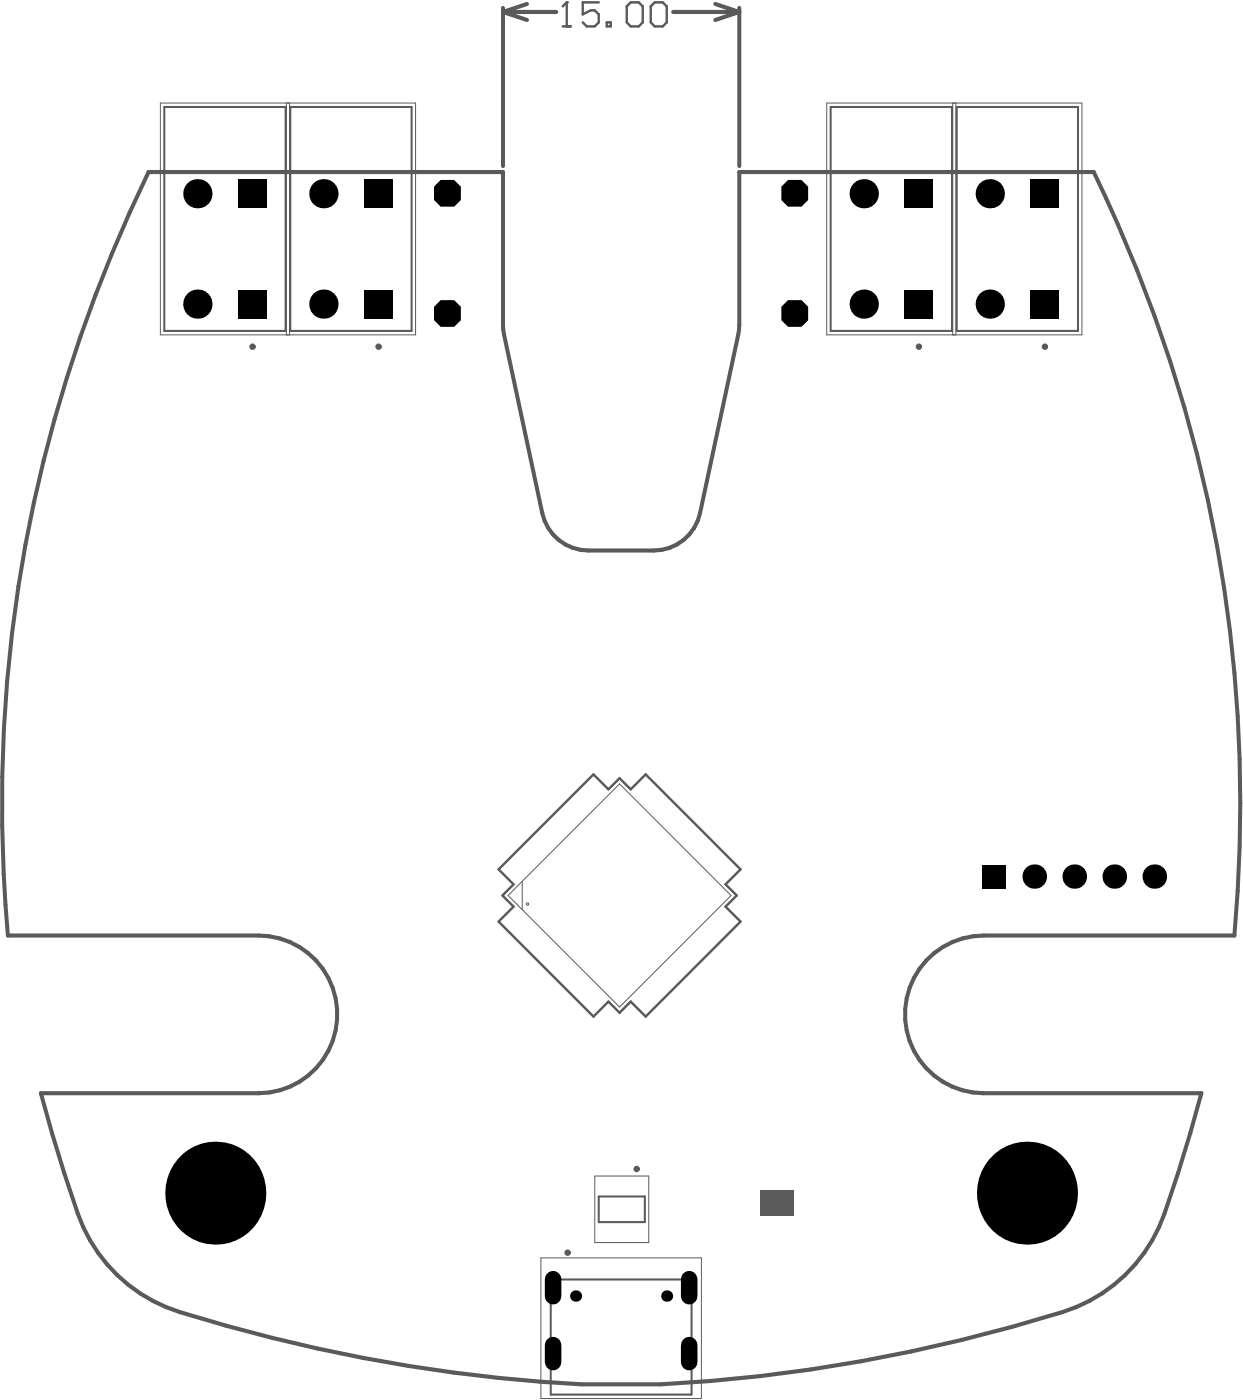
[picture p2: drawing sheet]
<svg xmlns="http://www.w3.org/2000/svg" width="131mm" height="148mm" viewBox="0 0 131 148" stroke-linecap="round" stroke-linejoin="round" font-family="sans-serif">
<g fill="none" stroke="#5a5a5a" stroke-width=".11">
<path d="M16.9 10.9h27v24.5h-27zM30.2 10.9v24.5M30.6 10.9v24.5M87.3 10.9h26.9v24.5h-26.9zM100.6 10.9v24.5M100.9 10.9v24.5M55.1 93.1v2.9M65.4 82.8l11.8 11.7-11.8 11.8-11.8-11.8zM57.1 132.8h17v14.9h-17zM62.8 124.2h5.7v7h-5.7z"/>
<circle cx="55.7" cy="95.5" r=".13"/>
</g>
<path d="M59.4 2.8h.9M59.8 .2h.1M59.8 .2v2.6M59.8 .2l-.4 .5M63.2 .2h-1.7v1.3l.9-.4h.4l.4 .4v.9l-.4 .4h-.9l-.4-.4M64.1 2.4h.4v.4h-.4zM66.6 .2h.8l.5 .5v1.7l-.5 .4h-.8l-.4-.4v-1.7zM69.1 .2h.9l.4 .5v1.7l-.4 .4h-.9l-.4-.4v-1.7zM62.7 81.8l1.5 1.5 1.2-1.1 1.2 1.1 1.6-1.5 10 10-1.6 1.6 1.2 1.1-1.2 1.2 1.6 1.6-10 10-1.6-1.5-1.2 1.1-1.2-1.1-1.5 1.5-10.1-10 1.6-1.6-1.2-1.2 1.2-1.1-1.6-1.6z" fill="none" stroke="#5a5a5a" stroke-width=".26"/>
<path d="M17.3 11.3h12.9v23.6h-12.9zM30.7 11.3h12.8v23.6h-12.8zM87.7 11.3h12.8v23.6h-12.8zM101 11.3h12.8v23.6h-12.8zM58.1 135.1h14.9v12.1h-14.9zM63.2 126.3h4.9v2.7h-4.9z" fill="none" stroke="#5a5a5a" stroke-width=".21"/>
<path d="M15.7 18.2h37.4v16.6l4.1 19.4a5 5 0 0 0 4.9 3.9h6.9a5 5 0 0 0 4.9-3.9l4.1-19.4 .1-16.6h37.4a151.4 151.4 0 0 1 14.8 80.6h-26.4a8.3 8.3 0 0 0-8.4 8.3 8.3 8.3 0 0 0 8.4 8.3h22.9a138.1 138.1 0 0 1-4.4 14.2 16.6 16.6 0 0 1-10.3 8.9 173 173 0 0 1-42.4 7.7 137.8 137.8 0 0 1-26.6-2 166.5 166.5 0 0 1-25.6-6.2 16.6 16.6 0 0 1-9.3-9.9l-1.4-4.2-2.5-8.5h23a8.3 8.3 0 0 0 8.3-8.3 8.3 8.3 0 0 0-8.3-8.3h-26.5a151.4 151.4 0 0 1 14.9-80.6zM53.1 1.3l2.5 .8M53.1 1.3h5.6M53.1 .8v16.7M55.6 .4l-2.5 .9M71.1 1.3h7M75.5 .4l2.6 .9M78.1 1.3l-2.6 .8M78.1 .8v16.7" fill="none" stroke="#5a5a5a" stroke-width=".43"/>
<g fill="none" stroke="#5a5a5a" stroke-width=".34">
<circle cx="26.7" cy="36.6" r=".17"/>
<circle cx="40" cy="36.6" r=".17"/>
<circle cx="97" cy="36.6" r=".17"/>
<circle cx="110.3" cy="36.6" r=".17"/>
<circle cx="59.9" cy="132.3" r=".17"/>
<circle cx="67.2" cy="123.4" r=".17"/>
</g>
<g fill="#000">
<circle cx="20.8" cy="20.5" r="1.52"/>
<circle cx="20.8" cy="32.1" r="1.52"/>
<circle cx="34.1" cy="20.5" r="1.52"/>
<circle cx="34.1" cy="32.1" r="1.52"/>
<circle cx="91.2" cy="20.5" r="1.52"/>
<circle cx="91.2" cy="32.1" r="1.52"/>
<circle cx="104.5" cy="32.1" r="1.52"/>
<circle cx="104.5" cy="20.5" r="1.52"/>
<circle cx="109.2" cy="92.5" r="1.27"/>
<circle cx="113.4" cy="92.5" r="1.27"/>
<circle cx="117.6" cy="92.5" r="1.27"/>
<circle cx="121.9" cy="92.5" r="1.27"/>
<circle cx="19" cy="126" r=".74"/>
<circle cx="19.8" cy="128.9" r=".74"/>
<circle cx="19.8" cy="123.1" r=".74"/>
<circle cx="22.7" cy="130.1" r=".74"/>
<circle cx="22.7" cy="122.2" r=".74"/>
<circle cx="22.7" cy="126" r="5.4"/>
<circle cx="25.6" cy="128.9" r=".74"/>
<circle cx="25.6" cy="123.1" r=".74"/>
<circle cx="26.5" cy="126" r=".74"/>
<circle cx="60.8" cy="136.8" r=".59"/>
<circle cx="70.4" cy="136.8" r=".59"/>
<circle cx="81.3" cy="127.8" r=".5"/>
<circle cx="81.3" cy="126.3" r=".5"/>
<circle cx="82.8" cy="127.8" r=".5"/>
<circle cx="82.8" cy="126.3" r=".5"/>
<circle cx="104.7" cy="126" r=".74"/>
<circle cx="105.5" cy="128.9" r=".74"/>
<circle cx="105.5" cy="123.1" r=".74"/>
<circle cx="108.4" cy="130.1" r=".74"/>
<circle cx="108.4" cy="122.2" r=".74"/>
<circle cx="108.4" cy="126" r="5.4"/>
<circle cx="111.3" cy="128.9" r=".74"/>
<circle cx="111.3" cy="123.1" r=".74"/>
<circle cx="112.2" cy="126" r=".74"/>
</g>
<path d="M58.4 135.1v1.7M72.8 135.1v1.7M58.4 142v1.8M72.8 142v1.8" fill="none" stroke="#000" stroke-width="1.8"/>
<g fill="#000">
<path d="M25.2 30.6h3v3h-3z" fill-rule="evenodd"/>
<path d="M25.2 19h3v3h-3z" fill-rule="evenodd"/>
<path d="M38.5 19h3v3h-3z" fill-rule="evenodd"/>
<path d="M38.5 30.6h3v3h-3z" fill-rule="evenodd"/>
<path d="M46.5 19h1.4l.8 .7v1.4l-.8 .7h-1.4l-.7-.7v-1.4z" fill-rule="evenodd"/>
<path d="M46.5 31.7h1.4l.8 .7v1.4l-.8 .7h-1.4l-.7-.7v-1.4z" fill-rule="evenodd"/>
<path d="M83.2 31.7h1.4l.7 .7v1.4l-.7 .7h-1.4l-.7-.7v-1.4z" fill-rule="evenodd"/>
<path d="M83.2 19h1.4l.7 .7v1.4l-.7 .7h-1.4l-.7-.7v-1.4z" fill-rule="evenodd"/>
<path d="M95.5 30.6h3v3h-3z" fill-rule="evenodd"/>
<path d="M95.5 19h3v3h-3z" fill-rule="evenodd"/>
<path d="M108.8 30.6h3v3h-3z" fill-rule="evenodd"/>
<path d="M108.8 19h3v3h-3z" fill-rule="evenodd"/>
<path d="M103.7 91.3h2.5v2.5h-2.5z" fill-rule="evenodd"/>
</g>
<path d="M80.3 125.7h3.5v2.7h-3.5z" fill-rule="evenodd" fill="#5a5a5a"/>
</svg>
